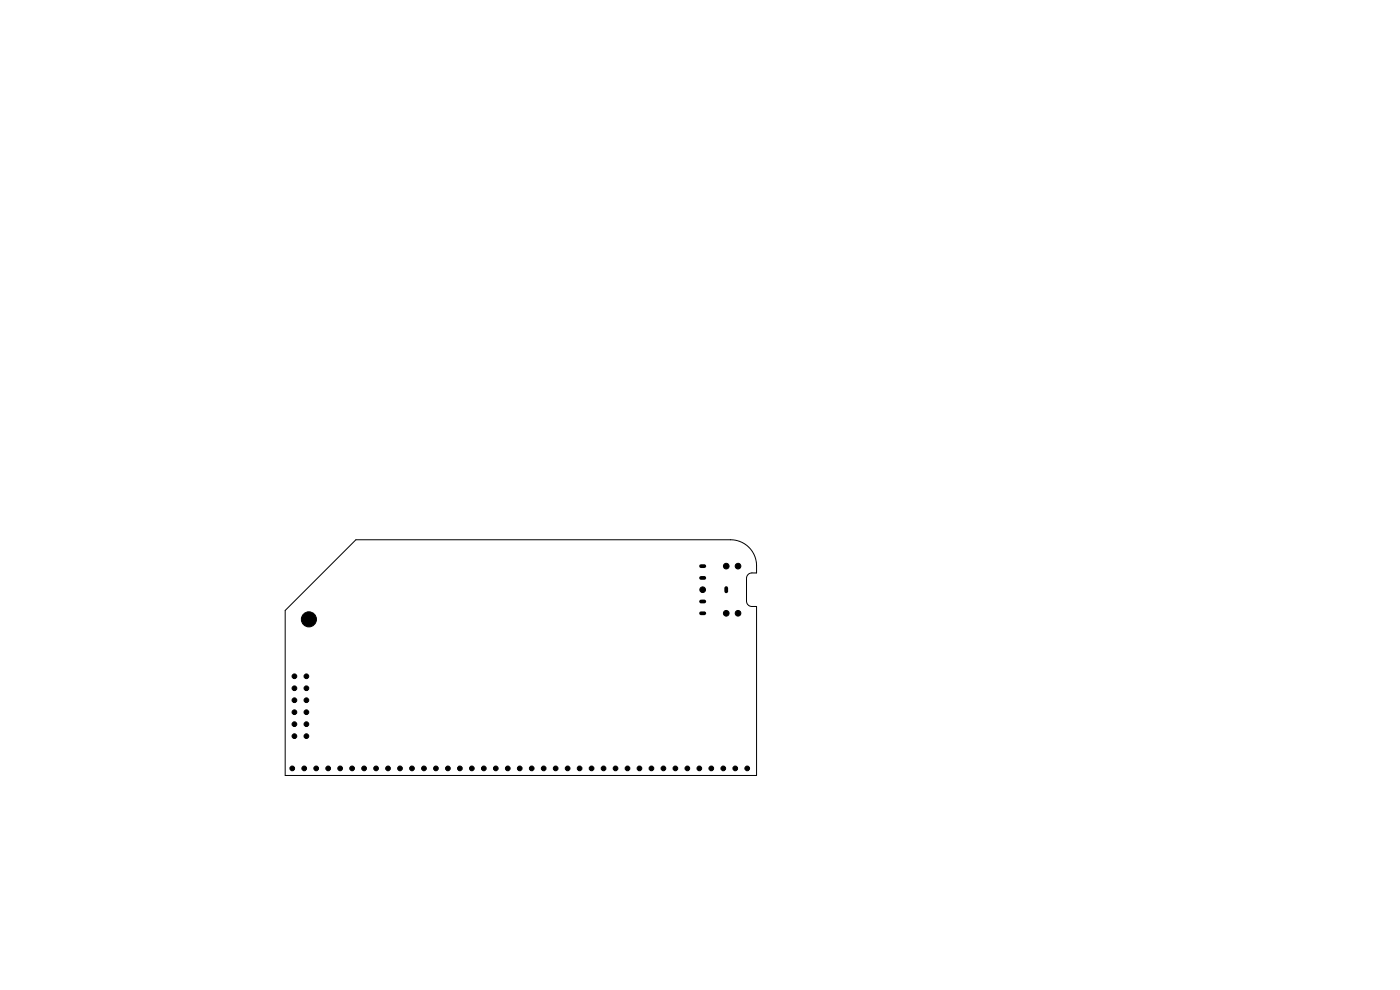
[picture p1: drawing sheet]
<svg xmlns="http://www.w3.org/2000/svg" width="297mm" height="210mm" viewBox="0 0 297 210" stroke-linecap="round" stroke-linejoin="round" font-family="sans-serif">
<path d="M75.5 114.5h79.5a5.5 5.5 0 0 1 5.5 5.5v1.5h-1a1.14 1.14 0 0 0-1.1 1.2v4.8a1.14 1.14 0 0 0 1.1 1.2h1v35.8h-100v-35z" fill="none" stroke="#000" stroke-width=".21"/>
<g fill="#000" stroke="#000" stroke-width=".21">
<circle cx="65.5" cy="131.4" r="1.6"/>
<circle cx="149.1" cy="125.1" r=".6"/>
<circle cx="154.1" cy="120.1" r=".6"/>
<circle cx="154.1" cy="130.1" r=".6"/>
<circle cx="156.6" cy="130.1" r=".6"/>
<circle cx="156.6" cy="120.1" r=".6"/>
<circle cx="62.5" cy="146" r=".5"/>
<circle cx="62.5" cy="156.2" r=".5"/>
<circle cx="62.5" cy="143.5" r=".5"/>
<circle cx="62.5" cy="151.1" r=".5"/>
<circle cx="62.5" cy="153.6" r=".5"/>
<circle cx="62.5" cy="148.5" r=".5"/>
<circle cx="65" cy="151.1" r=".5"/>
<circle cx="65" cy="156.2" r=".5"/>
<circle cx="65" cy="143.5" r=".5"/>
<circle cx="65" cy="146" r=".5"/>
<circle cx="65" cy="153.6" r=".5"/>
<circle cx="65" cy="148.5" r=".5"/>
<circle cx="62" cy="163" r=".5"/>
<circle cx="64.5" cy="163" r=".5"/>
<circle cx="67.1" cy="163" r=".5"/>
<circle cx="69.6" cy="163" r=".5"/>
<circle cx="72.2" cy="163" r=".5"/>
<circle cx="74.7" cy="163" r=".5"/>
<circle cx="77.2" cy="163" r=".5"/>
<circle cx="79.8" cy="163" r=".5"/>
<circle cx="82.3" cy="163" r=".5"/>
<circle cx="84.9" cy="163" r=".5"/>
<circle cx="87.4" cy="163" r=".5"/>
<circle cx="89.9" cy="163" r=".5"/>
<circle cx="92.5" cy="163" r=".5"/>
<circle cx="95" cy="163" r=".5"/>
<circle cx="97.6" cy="163" r=".5"/>
<circle cx="100.1" cy="163" r=".5"/>
<circle cx="102.6" cy="163" r=".5"/>
<circle cx="105.2" cy="163" r=".5"/>
<circle cx="107.7" cy="163" r=".5"/>
<circle cx="110.3" cy="163" r=".5"/>
<circle cx="112.8" cy="163" r=".5"/>
<circle cx="115.3" cy="163" r=".5"/>
<circle cx="117.9" cy="163" r=".5"/>
<circle cx="120.4" cy="163" r=".5"/>
<circle cx="123" cy="163" r=".5"/>
<circle cx="125.5" cy="163" r=".5"/>
<circle cx="128" cy="163" r=".5"/>
<circle cx="130.6" cy="163" r=".5"/>
<circle cx="133.1" cy="163" r=".5"/>
<circle cx="135.7" cy="163" r=".5"/>
<circle cx="138.2" cy="163" r=".5"/>
<circle cx="140.7" cy="163" r=".5"/>
<circle cx="143.3" cy="163" r=".5"/>
<circle cx="145.8" cy="163" r=".5"/>
<circle cx="148.4" cy="163" r=".5"/>
<circle cx="150.9" cy="163" r=".5"/>
<circle cx="153.4" cy="163" r=".5"/>
<circle cx="156" cy="163" r=".5"/>
<circle cx="158.5" cy="163" r=".5"/>
</g>
<path d="M148.7 130.1h.7M148.7 127.6h.7M148.7 120.1h.7M148.7 122.6h.7M154.1 124.7v.7" fill="none" stroke="#000" stroke-width=".8"/>
</svg>
